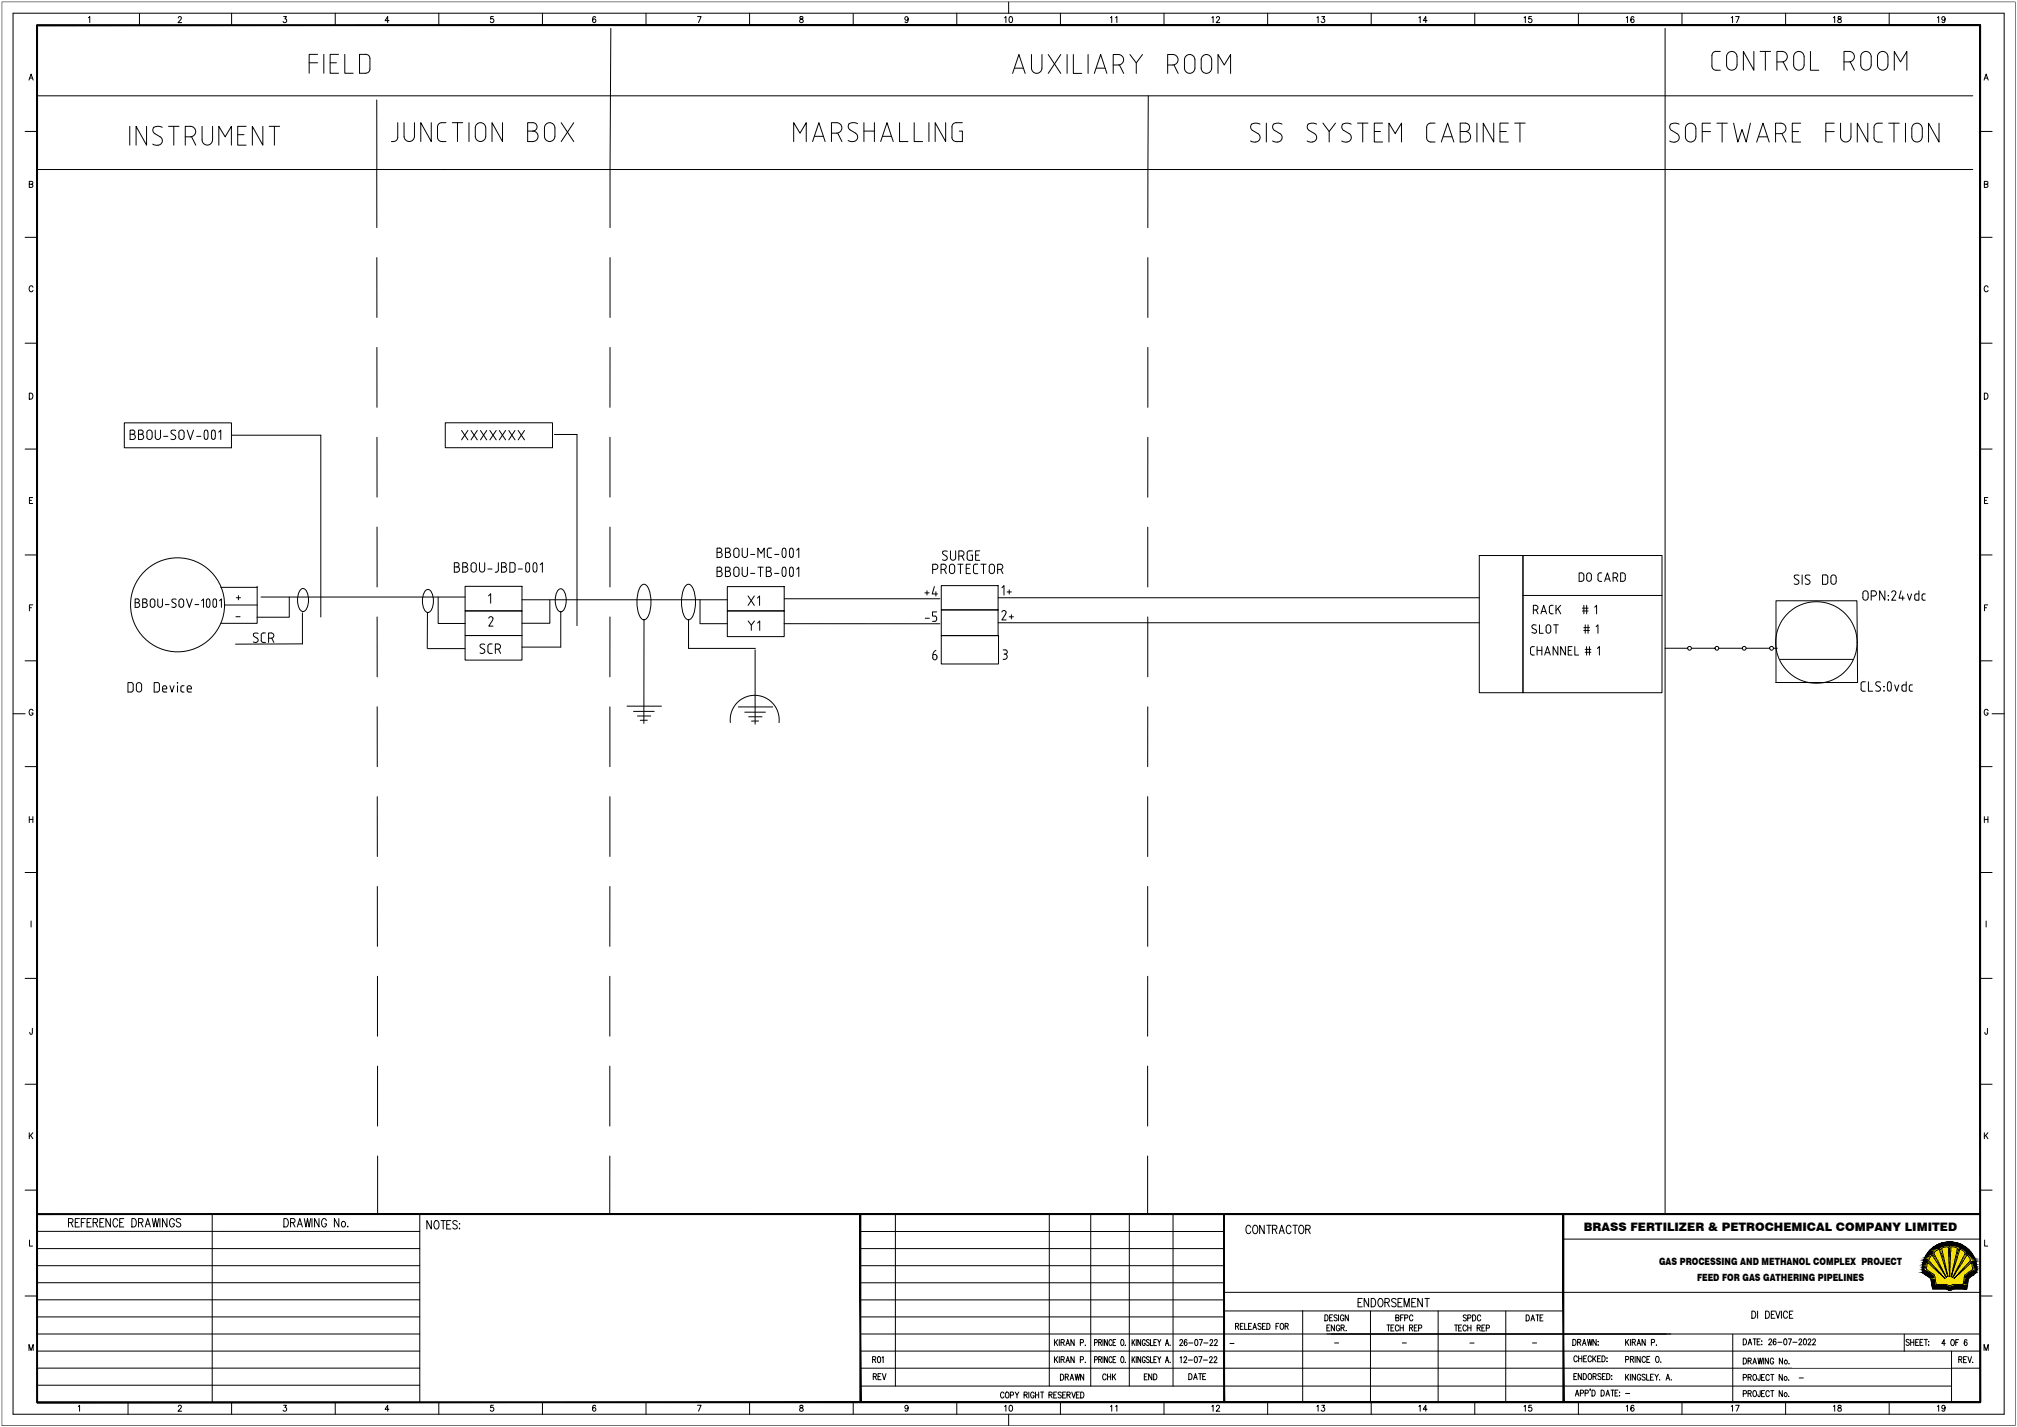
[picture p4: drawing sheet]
<svg xmlns="http://www.w3.org/2000/svg" width="1189mm" height="841mm" viewBox="0 0 1189 841" stroke-linecap="round" stroke-linejoin="round" font-family="sans-serif">
<defs><g id="words">
<text font-size="6.9" x="933" y="726">BRASS FERTILIZER &amp; PETROCHEMICAL COMPANY LIMITED</text>
<g font-size="5.9">
<text x="978" y="746">GAS PROCESSING AND METHANOL COMPLEX PROJECT</text>
<text x="1000" y="755">FEED FOR GAS GATHERING PIPELINES</text>
</g>
</g></defs>
<!-- layer: 0 -->
<g fill="none" stroke="#000" stroke-width=".59">
<path d="M360 17v117M981 17v699M182 37h5M187 32h-5v11M191 32v11M195 37h3M200 32h-5v11h5M203 32v11h5M218 34l-1-2h-5v11h4l2-1v-1v-6M608 32v8a3 3 0 0 0 3 3 3 3 0 0 0 3-3v-8M618 32l7 11M625 32l-7 11"/>
<path d="M629 32v11M633 32v11h5M641 32v11M656 38h3M659 38a3 3 0 0 0 3-3 3 3 0 0 0-3-3h-3v11M660 38l2 5M666 32l4 5v6M673 32l-3 5M688 38h3M691 38a3 3 0 0 0 3-3 3 3 0 0 0-3-3h-3v11M692 38l2 5M704 35a3 3 0 0 0-3-3 3 3 0 0 0-3 3v5a3 3 0 0 0 3 3 3 3 0 0 0 3-3"/>
<path d="M704 35v5M709 33a3 3 0 0 1 3-1 3 3 0 0 1 2 3v5a3 3 0 0 1-3 3 3 3 0 0 1-3-3v-6zM1012 30l-2 1-1 1v7l1 2h4M1012 30h2M1018 38v-5a3 3 0 0 1 3-3 3 3 0 0 1 3 3v5M1018 38a3 3 0 0 0 3 3 3 3 0 0 0 3-3M1034 30v11l-6-11v11M1037 30h7M1041 30v11M1047 36h3a3 3 0 0 0 3-3 3 3 0 0 0-3-3h-3v11M1051 36l3 5M1057 38v-5a3 3 0 0 1 3-3 3 3 0 0 1 3 3v5"/>
<path d="M1057 38a3 3 0 0 0 3 3 3 3 0 0 0 3-3M1067 30v11h5M1087 36h3a3 3 0 0 0 3-3 3 3 0 0 0-3-3h-3v11M1091 36l2 5M1097 38a3 3 0 0 0 3 3 3 3 0 0 0 3-3M1103 33a3 3 0 0 0-3-3 3 3 0 0 0-3 3v5M1103 33v5M1107 38a3 3 0 0 0 3 3 3 3 0 0 0 3-3M1107 38v-5a3 3 0 0 1 3-3 3 3 0 0 1 3 3v5M22 56h1141M222 59v75M597 43l4-11 3 11"/>
<path d="M598 40h5M645 43l4-11 3 11M646 40h5M677 56v78M718 43v-11l4 6 3-6v11M1117 41v-11l3 6 4-6v11M76 74v12M86 74v12l-6-12v12M96 75a3 3 0 0 0-4-1 3 3 0 0 0-2 3l1 2 3 2a3 3 0 0 1 1 4 3 3 0 0 1-4 0h-1M99 74h7M102 74v12M119 74v8a3 3 0 0 0 3 4 3 3 0 0 0 3-4v-8"/>
<path d="M140 79h4M145 74h-5v12h5M155 74v12l-6-12v12M159 74h6M162 74v12M234 72v9a2.8 2.8 0 0 1-3 2M238 72v8a3 3 0 0 0 3 3 3 3 0 0 0 3-3v-8M254 72v11l-6-11v11M263 72h-3l-2 2v7l1 2h4M267 72h6M270 72v11M276 72v11"/>
<path d="M286 75a3 3 0 0 0-3-3 3 3 0 0 0-3 3v5a3 3 0 0 0 3 3 3 3 0 0 0 3-3M286 75v5M296 72v11l-6-11v11M311 72h3a2.5 2.5 0 0 1 3 3 2.5 2.5 0 0 1-3 2 3 3 0 0 1 3 3 3 3 0 0 1-3 3h-3zM311 77h3M322 73a3 3 0 0 1 3 0 3 3 0 0 1 2 2v5a3 3 0 0 1-3 3 3 3 0 0 1-3-3v-5zM331 72l7 11M338 72l-7 11M490 78h3a3 3 0 0 0 3-3 3 3 0 0 0-3-3h-3v11M494 78l2 5M505 73a3 3 0 0 0-3-1 3 3 0 0 0-2 3l4 3a3 3 0 0 1 0 5 3 3 0 0 1-4 0M509 72v11"/>
<path d="M509 77h6M515 72v11M530 72v11h5M539 72v11h5M548 72v11M557 72v11l-6-11v11M561 75v6M565 77h2v6h-5l-1-2M567 72l-5 1-1 2M743 73a3 3 0 0 0-4-1 3 3 0 0 0-2 4l1 1 3 2a2.6 2.6 0 0 1 2 3 2.6 2.6 0 0 1-3 2M746 73v11M756 73a3 3 0 0 0-4-1 3 3 0 0 0-2 4l1 1 3 2a2.6 2.6 0 0 1 2 3 2.6 2.6 0 0 1-3 2"/>
<path d="M776 73a3 3 0 0 0-4-1 3 3 0 0 0-1 4v1l4 2a2.6 2.6 0 0 1 1 3 2.6 2.6 0 0 1-2 2M780 73l3 5v6M787 73l-4 5M792 77l3 2a2.6 2.6 0 0 1 1 3 2.6 2.6 0 0 1-2 2M796 73a3 3 0 0 0-3-1 3 3 0 0 0-2 4l1 1M800 73h6M803 73v11M810 78h4M815 73h-5v11h5M846 73h-4l-1 2v7l2 2h3M861 73h3a2.5 2.5 0 0 1 2 2 2.5 2.5 0 0 1-2 3 3 3 0 0 1 3 3 3 3 0 0 1-3 3h-3zM861 78h3"/>
<path d="M871 73v11M880 73v11l-6-11v11M884 78h4M889 73h-5v11h5M893 73h6M896 73v11M990 73a3 3 0 0 0-4-1 3 3 0 0 0-2 4l1 1 3 2a2.6 2.6 0 0 1 2 3 2.6 2.6 0 0 1-3 2M995 73a3 3 0 0 1 3 0 3 3 0 0 1 2 3v5a3 3 0 0 1-4 3 3 3 0 0 1-3-3l1-6zM1003 78h5M1008 73h-5v11M1012 73h6M1015 73v11"/>
<path d="M1022 73l2 11 3-8 2 8 3-11M1047 79h3a3 3 0 0 0 3-3 3 3 0 0 0-3-3h-3v11M1050 79l3 5M1056 78h4M1061 73h-5v11h5M1076 78h5M1081 73h-5v11M1085 73v8a3 3 0 0 0 3 3 3 3 0 0 0 3-3v-8M1101 73v11l-6-11v11M1110 73h-4l-1 1v7l1 2 4 1M1113 73h6M1116 73v11"/>
<path d="M1123 73v11M1128 74a3 3 0 0 1 3-1 3 3 0 0 1 2 3v5a3 3 0 0 1-3 3 3 3 0 0 1-3-3v-5zM1143 73v11l-6-11v11M22 100h1141M109 81h3a3 3 0 0 0 3-3 3 3 0 0 0-3-4h-3v12M113 81l2 5M129 86v-12l4 7 3-7v12M468 83v-11l4 6 3-6v11M479 83l4-11 3 11M480 80h5M519 83l4-11 3 11M520 80h5"/>
<path d="M737 83l3 1M750 83l3 1M770 83l4 1M791 83l3 1M819 84v-11l3 6 4-6v11M850 84l3-11 4 11M851 81h5M984 83l3 1M1035 84l4-11 4 11M1037 81h5M222 152v35M360 152v35"/>
<path d="M677 152v35M222 205v35M360 205v35M677 205v35M73 249h63v15h-63zM77 253h1a1.2 1.2 0 0 1 1 2 1.2 1.2 0 0 1-1 1 1.5 1.5 0 0 1 2 1 1.5 1.5 0 0 1-2 2h-1zM77 256h1M82 253h1a1.2 1.2 0 0 1 1 2 1.2 1.2 0 0 1-1 1 1.5 1.5 0 0 1 2 1 1.5 1.5 0 0 1-2 2h-1zM82 256h1M87 257a1.5 1.5 0 0 0 1 2 1.5 1.5 0 0 0 2-2M87 258v-3a1.5 1.5 0 0 1 1-2 1.5 1.5 0 0 1 2 2v3M92 253v5"/>
<path d="M92 257a1.5 1.5 0 0 0 1 2 1.5 1.5 0 0 0 2-2M95 253v5M96 257h3M101 259h1M104 254a1.6 1.6 0 0 0-3-1 1.5 1.5 0 0 0 0 2l2 2a1.3 1.3 0 0 1 1 1 1.3 1.3 0 0 1-2 1M105 257a1.5 1.5 0 0 0 2 2 1.5 1.5 0 0 0 1-2M108 255a1.5 1.5 0 0 0-1-2 1.5 1.5 0 0 0-2 2v3M109 255v3M110 253l2 6 2-6M116 257h2M121 254a1.5 1.5 0 0 1 2 0 1.5 1.5 0 0 1 0 2 2 2 0 0 1-2 3l-1-2zM125 254a1.5 1.5 0 0 1 2 0 1.5 1.5 0 0 1 0 2 2 2 0 0 1-2 3v-2z"/>
<path d="M129 255l1-2v6M136 256h53v108M222 258v35M262 249h64v15h-64zM272 254l4 5M276 254l-4 5M278 254l3 5M281 254l-3 5M283 254l4 5M287 254l-4 5M289 254l3 5M292 254l-3 5"/>
<path d="M294 254l4 5M298 254l-4 5M300 254l4 5M304 254l-4 5M305 254l4 5M309 254l-4 5M327 256h13v113M360 258v35M677 258v35M222 311v35M360 311v35M677 311v35"/>
<path d="M268 332h1a1.2 1.2 0 0 1 2 1 1.2 1.2 0 0 1-2 1 1.5 1.5 0 0 1 2 2 1.5 1.5 0 0 1-2 1h-1zM268 334h1M273 332h1a1.2 1.2 0 0 1 1 1 1.2 1.2 0 0 1-1 1 1.5 1.5 0 0 1 2 2 1.5 1.5 0 0 1-2 1h-1zM273 334h1M278 332a1.5 1.5 0 0 1 2 0 1.5 1.5 0 0 1 1 1v3a1.5 1.5 0 0 1-2 1 1.5 1.5 0 0 1-1-1zM283 332v4a1.5 1.5 0 0 0 1 1 1.5 1.5 0 0 0 2-1v-4M288 335h2M292 337h1M294 332v4l-2 1M296 332h1a1.2 1.2 0 0 1 1 1 1.2 1.2 0 0 1-1 1 1.5 1.5 0 0 1 2 2 1.5 1.5 0 0 1-2 1h-1zM296 334h1M301 332h2h1v4l-1 1h-2z"/>
<path d="M305 335h3M310 332a1.5 1.5 0 0 1 2 0 1.5 1.5 0 0 1 0 2 2 2 0 0 1-1 3l-1-2zM315 332a1.5 1.5 0 0 1 2 0 1.5 1.5 0 0 1 0 2 2 2 0 0 1-2 3l-1-2zM318 333l2-1v5M423 334h1a1.2 1.2 0 0 1 1 2 1.2 1.2 0 0 1-1 1 1.5 1.5 0 0 1 2 1 1.5 1.5 0 0 1-2 2h-1zM423 337h1M423 323h1a1.2 1.2 0 0 1 1 1 1.2 1.2 0 0 1-1 2 1.5 1.5 0 0 1 2 1 1.5 1.5 0 0 1-2 2h-1zM423 326h1M428 337h1M428 326h1M429 334a1.2 1.2 0 0 1 1 1 1.2 1.2 0 0 1-1 2 1.5 1.5 0 0 1 2 1 1.5 1.5 0 0 1-2 2M429 323a1.2 1.2 0 0 1 1 1 1.2 1.2 0 0 1-1 2 1.5 1.5 0 0 1 2 1 1.5 1.5 0 0 1-2 2"/>
<path d="M429 334h-1v6h1M429 323h-1v6h1M433 335l1-1 1 1 1 3a1.5 1.5 0 0 1-2 2 1.5 1.5 0 0 1-1-2v-3zM433 323h1l1 1 1 3a1.5 1.5 0 0 1-2 2 1.5 1.5 0 0 1-1-2v-3zM437 334v4a1.5 1.5 0 0 0 2 2 1.5 1.5 0 0 0 2-2v-4M437 323v4a1.5 1.5 0 0 0 2 2 1.5 1.5 0 0 0 2-2v-4M442 338h3M442 327h3M447 334h3M447 329v-6l2 3 1-3v6M448 334v6M452 334h1a1.2 1.2 0 0 1 1 2 1.2 1.2 0 0 1-1 1 1.5 1.5 0 0 1 2 1 1.5 1.5 0 0 1-2 2h-1z"/>
<path d="M452 337h1M453 323l-1 1v3l1 2M454 329h1M454 323h1M457 338h2M457 327h2M461 335l1-1a1.5 1.5 0 0 1 1 1 1.5 1.5 0 0 1 0 2 2 2 0 0 1-1 3l-1-2zM461 323h1a1.5 1.5 0 0 1 1 1 1.5 1.5 0 0 1 0 2 2 2 0 0 1-1 3l-1-2zM466 335v-1a1.5 1.5 0 0 1 2 1 1.5 1.5 0 0 1 0 2 2 2 0 0 1-2 3l-1-2zM466 323a1.5 1.5 0 0 1 2 1 1.5 1.5 0 0 1 0 2 2 2 0 0 1-2 3l-1-2zM470 335l1-1v6M470 324l1-1v6"/>
<path d="M551 332a1.5 1.5 0 0 1 2 2 1.5 1.5 0 0 1-2 2h-1M551 333h-1v5M556 332a1.5 1.5 0 0 1 2 2 1.5 1.5 0 0 1-2 2h-1M556 333h-1v5M557 336l1 2M558 325a1.5 1.5 0 0 0-2-1 1.5 1.5 0 0 0 0 2l2 2a1.5 1.5 0 0 1 0 2 1.5 1.5 0 0 1-2 0M560 325v4a1.5 1.5 0 0 0 2 1 1.5 1.5 0 0 0 1-1v-4M563 334a1.5 1.5 0 0 0-2-2 1.5 1.5 0 0 0-1 2v3a1.5 1.5 0 0 0 1 1 1.5 1.5 0 0 0 2-1M563 334v3M565 333h3M565 328h2M566 333v5"/>
<path d="M567 325a1.5 1.5 0 0 1 1 1 1.5 1.5 0 0 1-1 2M567 325h-2v5M567 328l1 2M569 335h2M571 325l-1 1v3l1 1M571 325h2M572 333h-3v5h3M572 327h1v3h-2M575 332l-1 1v4l1 1h1M575 327h2M575 333h1M577 325h-2v5h2"/>
<path d="M578 333h3M580 333v5M584 333l1-1 1 1v4a1.5 1.5 0 0 1-1 1 1.5 1.5 0 0 1-2-1v-3zM590 332a1.5 1.5 0 0 1 1 2 1.5 1.5 0 0 1-1 2h-2M590 333h-2v5M590 336l1 2M872 327h26v81h-26zM898 327h82v81h-82zM931 338h2v1v3v1h-2zM936 338h2v3a1.4 1.4 0 0 1-1 2 1.4 1.4 0 0 1-2-2zM942 339v2M944 338h-2v1"/>
<path d="M955 338h2l1 1v3l-1 1h-2zM1060 339a1.5 1.5 0 0 0-2 0 1.5 1.5 0 0 0 0 2l2 1M1062 339v5M1067 339a1.5 1.5 0 0 0-2 0 1.5 1.5 0 0 0-1 2l2 1M1074 339h2l1 1v4h-1h-2zM1080 339h1h1v4a1.5 1.5 0 0 1-1 1 1.5 1.5 0 0 1-2-1v-3zM80 353h1a1.1 1.1 0 0 1 1 1 1.1 1.1 0 0 1-1 1 1.4 1.4 0 0 1 1 2 1.4 1.4 0 0 1-1 1h-1zM80 355h1M84 353h1a1.1 1.1 0 0 1 2 1 1.1 1.1 0 0 1-2 1 1.4 1.4 0 0 1 2 2 1.4 1.4 0 0 1-2 1h-1zM84 355h1M89 353l2 1v3a1.4 1.4 0 0 1-1 1 1.4 1.4 0 0 1-1-1zM93 353v4a1.4 1.4 0 0 0 1 1 1.4 1.4 0 0 0 2-1v-4"/>
<path d="M97 356h3M104 353a1.3 1.3 0 0 0-2 0 1.3 1.3 0 0 0 0 2l1 1a1.4 1.4 0 0 1 0 2 1.4 1.4 0 0 1-2 0M106 354a1.4 1.4 0 0 1 1-1 1.4 1.4 0 0 1 1 1v3a1.4 1.4 0 0 1-1 1 1.4 1.4 0 0 1-2-1zM110 353l2 5 1-5M115 356h2M119 354l1-1v5M122 353h1h1M122 354v1a2.1 2.1 0 0 0 1 3 3 3 0 0 0 1-4M126 354l-1 1a2 2 0 0 0 2 3l1-2-1-2M126 353h1M129 354l1-1v5M130 346h22"/>
<path d="M132 357h20M139 352h3M141 351v3M152 346v21h-22M154 352h120M171 352v12h-20M177 348a2.3 2.3 0 0 1 3-1 2.3 2.3 0 0 1 1 2 10 10 0 0 1-2 11 4 4 0 0 1-3-4 11 11 0 0 1 1-8zM251 348a2.3 2.3 0 0 1 2 0 2.3 2.3 0 0 1 2 2 10 10 0 0 1-2 11 4 4 0 0 1-4-4 11 11 0 0 1 2-9zM258 352v15h16M274 346h34v14h-34zM288 351l1-1v6M308 353h121"/>
<path d="M324 354v13h-16M329 348a2.3 2.3 0 0 1 2-1 2.3 2.3 0 0 1 2 2 10 10 0 0 1-2 11 4 4 0 0 1-4-4 11 11 0 0 1 2-8zM378 345a2.5 2.5 0 0 1 3 0 2.5 2.5 0 0 1 1 2 20 20 0 0 1-1 18 3 3 0 0 1-5-3 21 21 0 0 1 2-17zM404 345a2.5 2.5 0 0 1 3 0 2.5 2.5 0 0 1 2 2 20 20 0 0 1-2 18 3 3 0 0 1-4-3 21 21 0 0 1 1-17zM413 353v15M429 346h33v14h-33zM441 351l4 6M445 351l-4 6M446 352l2-1v6M462 353h92M545 349h3M546 348v3"/>
<path d="M551 346l-2 4h4M552 349v2M555 345h33v14h-33zM555 359h33v16h-33zM588 352h284M591 346l1-1v6M594 349h2M595 348v2M898 351h82M904 360h1M905 359a1.4 1.4 0 0 0 2-1 1.4 1.4 0 0 0-2-1h-1v5M905 360l2 2"/>
<path d="M915 357h-2v4M917 357v5M918 359l2 3M920 357l-3 3M933 358h3M934 357v5M935 357v5M940 358l1-1v5M942 341v1l2 1M946 343l1-5 2 5M946 341h3M951 340h1a1.4 1.4 0 0 0 2-1 1.4 1.4 0 0 0-2-1h-1v5"/>
<path d="M952 340l2 3M1047 354h48v48h-48zM1060 342a1.5 1.5 0 0 1 0 2 1.5 1.5 0 0 1-2 0M1066 342a1.5 1.5 0 0 1 0 2 1.5 1.5 0 0 1-2 0M1101 350a1.5 1.5 0 0 0-1-2 1.5 1.5 0 0 0-2 2v2a1.5 1.5 0 0 0 2 2 1.5 1.5 0 0 0 1-2M1101 350v2M1103 351h2M1104 348a1.5 1.5 0 0 1 2 2 1.5 1.5 0 0 1-2 1M1105 348h-2v6M1111 348v6l-3-6v6M1115 349a1.3 1.3 0 0 1 2-1 1.3 1.3 0 0 1 0 2l-2 4h2M1121 348l-2 5h3"/>
<path d="M1121 351v3M1124 350l2 4 1-4M1131 348v6h-2v-1v-2l2-1M1135 350h-2v1v2l2 1M139 363h3M149 378l2 1M152 373a1.5 1.5 0 0 0-2 0 1.5 1.5 0 0 0 0 2l2 1a1.3 1.3 0 0 1 0 2 1.3 1.3 0 0 1-1 1M154 374v4l2 1M156 373h-1l-1 1M158 376h2a1.5 1.5 0 0 0 1-1 1.5 1.5 0 0 0-1-2h-2v6M160 376l1 3M178 379l-39 1"/>
<path d="M178 361v19M222 364v35M252 361v21M274 360h34v15h-34zM274 375h34v14h-34zM286 380a1.5 1.5 0 0 0-2-1 1.6 1.6 0 0 0-1 3l2 1a1.3 1.3 0 0 1 1 1 1.3 1.3 0 0 1-2 1M288 364a1.3 1.3 0 0 1 2 0 1.3 1.3 0 0 1 0 2l-2 3h3M290 380h-2v4v1h2M331 361v20h-23M360 364l-1 35M380 365v61M406 365v17h39"/>
<path d="M413 368h16M429 360h33v15h-33zM441 366l2 2v4M445 366l-2 2M447 367l1-1v6M462 368h92M545 364h3M552 361h-2v2h1a1.8 1.8 0 0 1 0 3h-1M555 375h34v16h-34zM588 367h284M591 361a1.3 1.3 0 0 1 1-1 1.3 1.3 0 0 1 1 2l-2 3h2M595 364h2"/>
<path d="M596 362v3M677 364v35M905 371a1.4 1.4 0 0 1 0 2 1.4 1.4 0 0 1-2 0M905 368a1.3 1.3 0 0 0-2 1 1.3 1.3 0 0 0 1 1l1 1M907 368v5h3M908 362l2-5 2 5M909 360h2M912 368l2 1v3a1.4 1.4 0 0 1-1 1 1.4 1.4 0 0 1-2-1zM913 360l1 1 1 1M916 368h2M917 368v5M933 360h3"/>
<path d="M934 372h3M934 370h3M934 368v5M936 368v5M941 369l1-1v5M252 382h22M283 385h2M292 383h1a1.5 1.5 0 0 0 2-2 1.5 1.5 0 0 0-2-1h-1v5M294 383l1 2M445 383v44M552 383a4 4 0 0 0-1 6 1.6 1.6 0 0 0 1-2 1.6 1.6 0 0 0-2-1M591 383h1a1.2 1.2 0 0 1 2 1 1.2 1.2 0 0 1-2 1"/>
<path d="M592 385a1.6 1.6 0 0 1 2 2 1.8 1.8 0 0 1-3 2M904 381l-2 1v3l1 1h1M906 381v5M906 383h3M909 381v5M910 386l2-5 2 5M911 385h2M918 381v5l-3-5v5M923 381v5l-3-5v5M924 383h2M927 381h-3v5h3M928 381v5h2"/>
<path d="M934 384h4M934 383h4M935 381v5M937 381v5M942 382l1-1v5M981 382h14a1.1 1.1 0 0 1 1-1 1.1 1.1 0 0 1 1 2 1.1 1.1 0 0 1-2-1M997 382h14a1.1 1.1 0 0 1 1-1 1.1 1.1 0 0 1 1 2 1.1 1.1 0 0 1-2-1M1013 382h14a1.1 1.1 0 0 1 2-1 1.1 1.1 0 0 1 0 2 1.1 1.1 0 0 1-2-1M1029 382h14a1.1 1.1 0 0 1 2-1 1.1 1.1 0 0 1 0 2 1.1 1.1 0 0 1-2-1M1045 382h3M1049 389h43M75 402h3v1v4v1h-3z"/>
<path d="M80 406a1.5 1.5 0 0 0 2 2 1.5 1.5 0 0 0 1-2M80 406v-2a1.5 1.5 0 0 1 2-2 1.5 1.5 0 0 1 1 2v2M91 402h2l1 1v4l-1 1h-2zM96 406h2a1.3 1.3 0 0 0-1-2 1.3 1.3 0 0 0-1 1v3h2M100 404l1 4 2-4M105 404v4M108 404l-1 1v2v1h1M110 406h3a1.3 1.3 0 0 0-1-2 1.3 1.3 0 0 0-2 1l1 3h2M222 417v35M359 417v35M370 416h20M373 419h13"/>
<path d="M435 417h20M439 420h12M677 417l-1 35M1099 402h-2v4l1 1h1M1101 402v5h3M1108 405a1.5 1.5 0 0 1 0 2 1.5 1.5 0 0 1-2 0M1108 402a1.5 1.5 0 0 0-2 0 1.5 1.5 0 0 0 0 2l2 1M1113 402a1.5 1.5 0 0 1 2 0 1.5 1.5 0 0 1 0 2 2 2 0 0 1-2 3l-1-2zM1117 404l1 3 1-3M1124 402v5h-2l-1-1v-2h3M1126 404l-1 1v2h1M1126 407h1"/>
<path d="M1126 404h1M376 422h8M382 424l-5 1M430 426a14 14 0 0 1 15-16 14 14 0 0 1 14 16M441 422h8M447 425h-4M222 470v35M359 470v35M676 470v35M222 522v36M359 522v36M676 522v36"/>
<path d="M222 575v36M359 575v36M676 575v36M223 628v36M359 628v36M676 628v36M223 681v35M359 681v35M676 681v35"/>
<circle cx="105" cy="356" r="28"/>
<circle cx="1113" cy="354" r=".1"/>
<circle cx="1113" cy="351" r=".1"/>
<circle cx="1071" cy="379" r="24"/>
<circle cx="105" cy="402" r=".1"/>
<circle cx="1110" cy="405" r=".1"/>
<circle cx="1110" cy="407" r=".1"/>
</g>
<!-- layer: Border Text -->
<g fill="none" stroke="#000" stroke-width=".59">
<path d="M52 10h1v3M105 11l1-1h1l-2 3h2M167 10h2l-1 1a1.1 1.1 0 0 1 1 2 1.1 1.1 0 0 1-2 0M229 12h-2l2-2v3M291 10h-2v1a1.2 1.2 0 0 1 2 0 1.2 1.2 0 0 1 0 2 1.2 1.2 0 0 1-2 0M351 10a1.7 1.7 0 0 0-2 1 1.7 1.7 0 0 0 1 2 1 1 0 0 0 1-1 1 1 0 0 0-1-1 1 1 0 0 0-1 1M411 10h2l-1 3M472 10v1a1.3 1.3 0 0 1 1 1 1.3 1.3 0 0 1 0 1 1.2 1.2 0 0 1-2-1 1.2 1.2 0 0 1 2-1v-1zM535 11a1 1 0 0 1-1 1 1 1 0 0 1 0-2 1 1 0 0 1 1 0v3h-2M592 10h1v3M595 10a1.6 1.6 0 0 1 2 2 1.6 1.6 0 0 1-2 1v-1zM655 10v3"/>
<path d="M658 10v3M714 10h1v3M717 11l1-1h1l-2 3h2M776 10h1v3M779 10h2l-1 1a1.1 1.1 0 0 1 1 2 1.1 1.1 0 0 1-2 0M836 10h1v3M841 12h-2l1-2v3M898 10h1v3M903 10h-2v1a1.1 1.1 0 0 1 2 0 1.1 1.1 0 0 1 0 2 1.1 1.1 0 0 1-2 0M959 10v3M963 10a1.6 1.6 0 0 0-2 1 1.6 1.6 0 0 0 2 2 1 1 0 0 0 0-2 1.1 1.1 0 0 0-2 1M1020 10h1v3"/>
<path d="M1023 10h2l-1 3M1081 10v3M1084 10v1a1.4 1.4 0 0 1 1 1 1.4 1.4 0 0 1 0 1 1.2 1.2 0 0 1-2-1 1.2 1.2 0 0 1 2-1v-1zM1142 10h1v3M1146 11a1 1 0 0 1-1 1 1 1 0 0 1 0-2 1 1 0 0 1 1 0v3h-1M17 47l1-3 2 3M18 46h1M1169 47l2-3 1 3M1170 46h1M17 109l2-1v-1h-2v3h2v-1M1170 109l1-1 1-1h-2v3h2v-1h-1M19 169a1.2 1.2 0 0 0-1-1 1.2 1.2 0 0 0-1 2v1a1.2 1.2 0 0 0 1 1 1.2 1.2 0 0 0 1-1"/>
<path d="M1172 169a1.2 1.2 0 0 0-2-1 1.2 1.2 0 0 0 0 2v1a1.2 1.2 0 0 0 0 1 1.2 1.2 0 0 0 2-1M17 232a1.8 1.8 0 0 1 2 1 1.8 1.8 0 0 1-2 2zM1170 232a1.8 1.8 0 0 1 2 1 1.8 1.8 0 0 1-2 2zM17 295h2M19 293h-2v4h2M1170 295h1M1172 293h-2v4h2M17 358h2M19 356h-2v4M1170 358h1M1172 356h-2v4M19 419a1.2 1.2 0 0 0-1-1 1.2 1.2 0 0 0-1 1v1a1.2 1.2 0 0 0 1 2 1.2 1.2 0 0 0 1-2"/>
<path d="M1172 419a1.2 1.2 0 0 0-2-1 1.2 1.2 0 0 0 0 1v1a1.2 1.2 0 0 0 1 2 1.2 1.2 0 0 0 1-2h-1M17 481v4M17 483h2M19 481v4M1170 483h2M1170 481v4M1172 481v4M18 543v3M1171 543v3M19 606v3h-1v-1M1171 606v3h-1v-1M17 668v3"/>
<path d="M18 669l1 2M19 668l-2 2M1170 668v3M1170 669l2 2M1172 668l-2 2M47 718h-3v5h3M50 718h-2v5M54 718h-3v5h3M61 718h-2v5h2M65 718v5l-3-5v5M69 719a1.5 1.5 0 0 0-1-1 1.5 1.5 0 0 0-1 2v1a1.5 1.5 0 0 0 1 2 1.5 1.5 0 0 0 1-1M73 718h-2v5h2"/>
<path d="M78 718a2.5 2.5 0 0 1 2 3 2.5 2.5 0 0 1-2 2zM90 718l1 5 1-5 1 5 1-5M94 718v5M98 718v5l-2-5v5M103 719a1.5 1.5 0 0 0-2-1 1.5 1.5 0 0 0-1 2v1a1.5 1.5 0 0 0 1 2 1.5 1.5 0 0 0 2-2h-1M107 719l-1-1-2 1v1l2 1a1.4 1.4 0 0 1 0 2 1.4 1.4 0 0 1-2-1M167 718a2.5 2.5 0 0 1 3 3 2.5 2.5 0 0 1-3 2zM179 718l1 5 1-5 1 5 1-5M184 718v5M188 718v5l-3-5v5M192 719a1.5 1.5 0 0 0-1-1 1.5 1.5 0 0 0-1 2v1a1.5 1.5 0 0 0 1 2 1.5 1.5 0 0 0 1-2h-1M200 718v5l-3-5v5"/>
<path d="M254 719v5l-2-5v5M257 720v-1a2.6 2.6 0 0 1 2 3 2.6 2.6 0 0 1-2 2 3 3 0 0 1 0-4zM260 719h3M261 719v5M266 719h-3v5h3M17 731v3h2M40 721l3-1v-2h-3v5M42 721l1 2M44 721h2M48 721h1M51 721h2M55 721l2-1v-2h-2v5"/>
<path d="M56 721l2 2M59 721h1M71 721h1M82 721l2-1v-2h-2v5M83 721l1 2M86 723l1-5 2 5M86 721h2M171 721l3-1v-1l-3-1v5M173 721l1 2M175 723l2-5 1 5M176 721h2M205 723h.1"/>
<path d="M263 722h2M270 720l-1-1-2 1v1l3 2-1 1h-2M271 721h.1M271 724h.1M737 723a1.5 1.5 0 0 0-2-1 1.5 1.5 0 0 0-1 2v1a1.5 1.5 0 0 0 1 2 1.5 1.5 0 0 0 2-1M739 722a2.5 2.5 0 0 1 2 3 2.5 2.5 0 0 1-2 2 3 3 0 0 1 0-5zM745 722v5l-3-5v5M747 722h2M748 722v5M750 724h2v-2h-2v5M751 724l2 3M754 727l1-5 2 5"/>
<path d="M755 725h1M761 723a1.5 1.5 0 0 0-2-1 1.5 1.5 0 0 0-1 2v1a1.5 1.5 0 0 0 1 2 1.5 1.5 0 0 0 2-1M762 722h3M763 722v5M766 722h1a2.5 2.5 0 0 1 2 3 2.5 2.5 0 0 1-2 2 3 3 0 0 1-1-5zM770 724h2v-2h-2v5M771 724l1 3M1170 731v3h2M733 780h-2v4h2M734 780v4h1M738 780h-2v4h2M746 780h-2v4h2"/>
<path d="M747 780a1.8 1.8 0 0 1 2 2 1.8 1.8 0 0 1-2 2zM754 780h-2v4M781 775a1.8 1.8 0 0 1 2 2 1.8 1.8 0 0 1-2 1zM784 777h1M785 775h-1v3h1M788 775h-1h-1l1 1 1 1a1 1 0 0 1 0 1 1 1 0 0 1-1 0h-1M789 775v3M792 776a1 1 0 0 0-1-1 1 1 0 0 0-1 1v1a1.1 1.1 0 0 0 1 1 1.1 1.1 0 0 0 1-1h-1M795 775v3l-2-3v3M800 768h2M803 765h-3v5h3M807 765v5l-3-5v5"/>
<path d="M808 765a2.5 2.5 0 0 1 3 3 2.5 2.5 0 0 1-3 2zM813 766v-1a2.6 2.6 0 0 1 2 3 2.6 2.6 0 0 1-2 2 3 3 0 0 1 0-4zM816 768l3-1v-1l-3-1v5M818 768l1 2M823 777l1-1v-1h-1v3h1l1-1h-1M823 766l-1-1-2 1 1 1 2 1a1.4 1.4 0 0 1-1 2 1.4 1.4 0 0 1-2-1M824 768h2M826 777h1M826 765h-2v5h2M827 775h-1v3M828 770v-5l1 5 2-5v5M828 777h2v-2h-2v3"/>
<path d="M832 768h2M833 776a1.1 1.1 0 0 0-2-1 1 1 0 0 0 0 1v1a1 1 0 0 0 0 1 1 1 0 0 0 2 0M835 765h-3v5h3M838 765v5l-2-5v5M840 765h3M841 765v5M864 775h-2l1 1 1 1a1 1 0 0 1 0 1 1 1 0 0 1-2 0M865 777h2v-2h-2v4M868 775a1.8 1.8 0 0 1 2 2 1.8 1.8 0 0 1-2 2zM873 776a1 1 0 0 0-1-1 1 1 0 0 0-1 1v1a1 1 0 0 0 1 1 1 1 0 0 0 1 0M900 775a1.8 1.8 0 0 1 1 2 1.8 1.8 0 0 1-1 2zM902 779l1-4 2 4"/>
<path d="M903 777h1M905 775h2M906 775v4M908 777h1M909 775h-1v4h1M17 796v-4l1 4 2-4v4M728 782l2-1v-1h-2v4M729 782l1 2M731 782h1M736 782h1M738 784l2-4 1 4M739 782h1"/>
<path d="M743 780h-2l2 2v2l-2-1M744 782h1M752 782h1M755 780a1.7 1.7 0 0 1 2 2 1.7 1.7 0 0 1-2 1l-1-1zM757 782l2-1v-1h-2v4M758 782l1 2M782 783h1M784 781h-2v3h2M787 781v3l-2-3v3M790 782a1.1 1.1 0 0 0-2-1 1 1 0 0 0 0 1v1a1 1 0 0 0 1 1 1 1 0 0 0 1-1h-1M790 783l2-1v-1h-2v3M791 783l1 1"/>
<path d="M793 784h1M817 781h2M818 781v3M820 783h1M822 781h-2v3h2M824 782a1 1 0 0 0-1-1 1 1 0 0 0-1 1v1a1 1 0 0 0 1 1 1 1 0 0 0 1 0M825 783h2M825 781v3M827 781v3M831 783l1-1v-1h-1v3M832 783l1 1M834 783h1"/>
<path d="M835 781h-1v3h1M836 783h2v-2h-2v3M857 781h2M858 781v3M860 783h1M861 781h-1v3h1M864 782a1 1 0 0 0-1-1 1 1 0 0 0-1 1v1a1 1 0 0 0 1 1 1 1 0 0 0 1 0M865 783h2M865 781v3M867 781v3M871 783l1-1v-1h-1v3M872 783l1 1"/>
<path d="M873 783h2M875 781h-2v3h2M876 783h2v-2h-2v3M927 789a1.8 1.8 0 0 1 2 2 1.8 1.8 0 0 1-2 2zM930 800a1.1 1.1 0 0 0-2-1 1 1 0 0 0 0 1v1a1 1 0 0 0 0 2 1.1 1.1 0 0 0 2-1M930 791h1l1-1-2-1v4M930 799v4M931 791l1 2M932 799v4M933 793l1-4 1 4M933 792h1M935 799h-2v4h2"/>
<path d="M936 789v4l1-4 1 4v-4M938 800a1 1 0 0 0-1-1 1 1 0 0 0-1 1v1a1.1 1.1 0 0 0 1 2 1 1 0 0 0 1-1M939 799v4M941 799l-2 2M941 789v4l-2-4v4M942 791h.1M942 793h.1M943 799h-1v4h1M944 799a1.8 1.8 0 0 1 2 2 1.8 1.8 0 0 1-2 2zM1028 789a1.8 1.8 0 0 1 1 2 1.8 1.8 0 0 1-1 2zM1030 793l1-4 1 4M1031 791h1"/>
<path d="M1033 789h2M1034 789v4M1036 791h1M1037 789h-1v4h1M1038 790h.1M1038 792h.1M1125 790v-1l-2 1 2 2v1l-2-1M1126 789v4M1126 791h2M1128 789v4M1129 791h1M1131 789h-2v4h2"/>
<path d="M1132 791h1M1133 789h-1v4h1M1134 789h2M1135 789v4M1137 791h.1M1137 793h.1M1159 800h-2v3h2M1160 800l1 3 1-3M1169 796v-4l2 4 1-4v4M515 811h1v-1h-1v3M516 811l1 2M518 811h1"/>
<path d="M519 810h-1v3h1M520 810l1 3 1-3M625 810a1.8 1.8 0 0 1 2 2 1.8 1.8 0 0 1-2 1zM628 812l1-1v-1h-1v3M629 812l1 1M631 813l1-3 1 3M631 812h1M634 810v3l1-3 1 3v-3M639 810v3l-2-3v3M652 811a1 1 0 0 0-1-1 1 1 0 0 0-1 1v1a1 1 0 0 0 1 1 1 1 0 0 0 1-1M653 810v3M653 811h2"/>
<path d="M655 810v3M656 810v3M656 811l2 2M658 810l-2 2M674 811h2M676 810h-2v3h2M679 810v3l-2-3v3M680 810a1.8 1.8 0 0 1 2 1 1.8 1.8 0 0 1-2 2zM701 810a1.8 1.8 0 0 1 2 1 1.8 1.8 0 0 1-2 2zM704 813l1-3 1 3M704 812h1M706 810h2"/>
<path d="M707 810v3M709 811h1M711 810h-2v3h2M928 811h1M929 810h-1v3h1M930 801h2M932 810v3l-2-3v3M933 810a1.8 1.8 0 0 1 2 1 1.8 1.8 0 0 1-2 2zM933 801h2M937 810a1.7 1.7 0 0 1 1 1 1.7 1.7 0 0 1-1 2l-1-1zM937 819v1M938 819a1.8 1.8 0 0 1 2 2 1.8 1.8 0 0 1-2 2z"/>
<path d="M939 811h2v-1h-2v3M939 801l2 2M940 811l1 2M942 801h1M944 810h-1h-1l2 2-1 1h-1M944 819a1.8 1.8 0 0 1 2 2 1.8 1.8 0 0 1-2 2zM944 811h2M946 810h-2v3h2M947 810a1.8 1.8 0 0 1 2 1 1.8 1.8 0 0 1-2 2zM947 800h.1M947 802h.1M950 819h1"/>
<path d="M950 811h.1M950 813h.1M950 819v4M954 819h-2v4h2M1028 800a1.8 1.8 0 0 1 1 2 1.8 1.8 0 0 1-1 2zM1028 812h1v-2h-1v4M1030 802h2v-1l-2-1v4M1030 812h2v-2h-2v4M1031 802l1 2M1031 812l1 2M1033 804l1-4 1 4M1034 803h1"/>
<path d="M1034 810a1.7 1.7 0 0 1 1 2 1.7 1.7 0 0 1-1 1l-1-1zM1034 820a1.7 1.7 0 0 1 1 1 1.7 1.7 0 0 1-1 2l-1-1zM1036 800l1 4v-4l1 4 1-4M1037 810v3h-1v-1M1037 820v3h-1v-1M1038 812h1M1039 800v4M1040 810h-2v4h2M1040 820h-2v3h2M1042 800v4l-2-4v4M1043 811a1 1 0 0 0-1-1 1 1 0 0 0-1 1v1a1.1 1.1 0 0 0 1 2 1 1 0 0 0 1-1M1044 810h2"/>
<path d="M1044 820h2M1045 810v4M1045 820v3M1045 801a1 1 0 0 0-1-1 1.1 1.1 0 0 0-1 2v1a1 1 0 0 0 1 1 1 1 0 0 0 1-1M1051 810v4l-2-4v4M1051 820v3l-2-3v3M1051 800v4l-2-4v4M1054 813h.1M1054 804h1M1155 801h1v-1h-1v3M1155 801l1 2M1157 801h1"/>
<path d="M1163 803h.1M46 829l1-1v4M105 829l1-1 1 1-2 3h2M167 828h2l-1 2a1.1 1.1 0 0 1 1 1 1.1 1.1 0 0 1-2 0M229 831h-2l2-3v4M291 828h-2v2a1.2 1.2 0 0 1 2 0 1.2 1.2 0 0 1 0 1 1.2 1.2 0 0 1-2 0M351 829v-1a1.7 1.7 0 0 0-2 2 1.7 1.7 0 0 0 1 2 1 1 0 0 0 1-1 1 1 0 0 0-1-1 1 1 0 0 0-1 1M411 828h2l-1 4M472 828v1a1.4 1.4 0 0 1 1 1 1.4 1.4 0 0 1 0 2 1.1 1.1 0 0 1-2-1 1.1 1.1 0 0 1 2-1v-2zM535 829a1 1 0 0 1-1 1 1 1 0 0 1 0-1 1 1 0 0 1 1 0v3l-2-1M592 821a1.1 1.1 0 0 0-2-1 1 1 0 0 0 0 2v1a1 1 0 0 0 1 1 1 1 0 0 0 1-1M592 829l1-1v4"/>
<path d="M593 821v-1a1.7 1.7 0 0 1 2 2 1.7 1.7 0 0 1-2 2v-1zM595 828a1.6 1.6 0 0 1 2 2 1.6 1.6 0 0 1-2 2v-2zM596 822h1v-1l-1-1v4M598 820l1 2 2-2M599 822v2M604 822h1v-1l-1-1v4M605 822v2M606 820v4M610 821a1.1 1.1 0 0 0-2-1 1 1 0 0 0 0 2v1a1.1 1.1 0 0 0 1 1 1.1 1.1 0 0 0 1-1h-1M610 820v4M610 822h2M612 820v4"/>
<path d="M613 820h2M614 820v4M618 822h2v-1l-2-1v4M619 822l1 2M621 822h1M623 820h-2v4h2M626 821l-1-1-1 1v1l1 1v1l-1-1M626 822h1M628 820h-2v4h2M629 822h1l1-1-2-1v4M630 822l1 2M632 820l1 4 1-4"/>
<path d="M634 822h1M636 820h-2v4h2M637 820a1.8 1.8 0 0 1 2 2 1.8 1.8 0 0 1-2 2zM655 829v-1v4M658 829v-1v4M714 829l1-1v4M717 829l1-1 1 1-2 3h2M776 829l1-1v4M779 828h2l-1 2a1.1 1.1 0 0 1 1 1 1.1 1.1 0 0 1-2 0M836 829l1-1v4M841 831h-2l1-3v4M898 829l1-1v4"/>
<path d="M903 828h-2v2a1.1 1.1 0 0 1 2 0 1.1 1.1 0 0 1 0 1 1.1 1.1 0 0 1-2 0M929 823l1-4 1 4M929 822h1M931 821h2v-2h-2v4M934 821h2v-1l-2-1v4M947 823l1-4 1 4M947 822h1M952 821h1M955 820h.1M955 822h.1M959 829v-1v4M963 829v-1a1.6 1.6 0 0 0-2 2 1.6 1.6 0 0 0 2 2 1 1 0 0 0 0-2 1.1 1.1 0 0 0-2 1"/>
<path d="M1020 829l1-1v4M1023 828h2l-1 4M1028 821h1v-1h-1v3M1030 821h2v-1h-2v3M1031 821l1 2M1038 821h1M1043 820a1 1 0 0 0-1 0 1 1 0 0 0-1 1v1a1 1 0 0 0 1 1 1 1 0 0 0 1-1M1054 823h.1M1081 829v-1v4M1084 828v1a1.4 1.4 0 0 1 1 1 1.4 1.4 0 0 1 0 2 1.2 1.2 0 0 1-2-1 1.2 1.2 0 0 1 2-1v-2zM1142 829l1-1v4M1146 829a1 1 0 0 1-1 1 1 1 0 0 1 0-1 1 1 0 0 1 1 0v3l-1-1"/>
<circle cx="202" cy="721" r="1.5"/>
<circle cx="1052" cy="812" r="1.1"/>
<circle cx="1053" cy="803" r="1.1"/>
<circle cx="1052" cy="822" r="1.1"/>
</g>
<!-- layer: BORDER -->
<g fill="none" stroke="#000" stroke-width=".59">
<path d="M1 1h1187v839h-1187zM8 8h1173v826h-1173zM82 8v7M137 8v7M198 8v7M259 8v7M320 8v7M381 8v7M442 8v7M503 8v7M564 8v7M595 1v7"/>
<path d="M625 8v7M686 8v7M747 8v7M808 8v7M869 8v7M930 8v7M991 8v7M1052 8v7M1114 8v7M15 77h7M1167 77h7M15 140h7"/>
<path d="M1167 140h7M15 202h7M1167 202h7M15 265h7M1167 265h7M15 327h7M1167 327h7M15 389h7M1167 389h7M8 421h7M1174 421h7M15 452h7"/>
<path d="M1167 452h7M15 514h7M1167 514h7M15 577h7M1167 577h7M15 639h7M1167 639h7M15 701h7M125 716v110M247 716v110M528 716v101M618 716v101"/>
<path d="M643 716v101M666 716v101M691 716v101M1167 701h7M22 726h225M22 736h225M507 726h214M507 736h215M921 730h246M22 756h225M22 746h225M507 756h215"/>
<path d="M507 746h214M15 764h7M22 776h225M22 766h225M507 776h215M507 766h214M721 762h446M722 773h199M768 772v54M808 773v53M848 773v53M888 773v53"/>
<path d="M1167 764h7M22 786h225M22 796h225M507 796h660M507 786h660M782 786h203M1021 786v40M1122 786v10M1150 796v30M22 806h225M22 816h225M507 817h643"/>
<path d="M507 806h660M75 826v8M137 826v8M198 826v8M259 826v8M320 826v8M381 826v8M442 826v8M503 826v8M564 826v8M595 834v6M625 826v8"/>
<path d="M686 826v8M747 826v8M808 826v8M869 826v8M930 826v8M991 826v8M1052 826v8M1114 826v8"/>
</g>
<g fill="#000" stroke="#000" stroke-width=".59">
<path d="M22 15h1145zM22 15h1145z"/>
<path d="M1167 15v811v-811zM1167 15v811z"/>
<path d="M22 715v1l1145-1zM22 716l1145-1v1z"/>
<path d="M22 15v811zM22 15v811z"/>
<path d="M22 826v1l1145-1zM22 827l1145-1v1z"/>
<path d="M507 716v110zM507 716v110z"/>
<path d="M721 716v110h1zM721 716h1v110z"/>
<path d="M921 716v110h1zM921 716h1v110z"/>
</g>
<!-- layer: LOGOS -->
<g fill="#000" stroke="#000" stroke-width=".59">
<path d="M1148 732h3zM1158 740l-7 13zM1158 740h1l-8 13zM1159 745l-7 8zM1159 745h2l-9 8zM1148 760h2z"/>
<path d="M1135 740h3h1zM1135 740h3h-3z"/>
<path d="M1136 739h4zM1136 739h4h-4z"/>
<path d="M1137 738l3 1v-1zM1137 738l3 1h-4z"/>
<path d="M1136 739l4 1zM1136 739l4 1z"/>
<path d="M1137 738h3zM1137 738h3z"/>
<path d="M1139 740h2h-1zM1139 740h2h-2z"/>
<path d="M1137 737l3 1 1-1zM1137 737l3 1h-3z"/>
<path d="M1137 737h4h1zM1137 737h4h-4z"/>
<path d="M1138 737h4zM1138 737h4z"/>
<path d="M1138 737h4zM1138 737h4z"/>
<path d="M1138 737h5zM1138 737h4z"/>
<path d="M1138 736h5zM1138 736l5 1z"/>
<path d="M1139 736h6h-1zM1138 736h1h6z"/>
<path d="M1143 736l2 1zM1143 736l2 1z"/>
<path d="M1139 735l5 1 1-1zM1139 736v-1l5 1zM1139 736h5zM1139 736h5z"/>
<path d="M1140 735h6zM1139 735h6z"/>
<path d="M1140 735h7zM1140 735h6z"/>
<path d="M1140 735h7zM1140 735h7z"/>
<path d="M1148 735l1 17 1-17zM1148 735l1 17z"/>
<path d="M1147 735h3zM1147 735h3z"/>
<path d="M1148 732h3zM1147 732h4z"/>
<path d="M1140 735h11zM1140 735h10z"/>
<path d="M1147 732h5zM1146 732h6z"/>
<path d="M1146 732h6zM1146 732h6z"/>
<path d="M1146 732l8 1zM1145 733h9z"/>
<path d="M1145 733h9zM1144 733h10z"/>
<path d="M1144 733h11h-1zM1143 733h1h11z"/>
<path d="M1154 736h1zM1154 736l1 1z"/>
<path d="M1143 733h12zM1143 733h12z"/>
<path d="M1143 733l14 1-2-1zM1142 734l1-1 14 1z"/>
<path d="M1142 734h15zM1141 734h16z"/>
<path d="M1141 734l17 1-1-1zM1140 735l1-1 17 1z"/>
<path d="M1140 735h18zM1140 735h18z"/>
<path d="M1140 735h18zM1140 735h18z"/>
<path d="M1151 735h7zM1151 735h7z"/>
<path d="M1152 735h7zM1152 735h7z"/>
<path d="M1152 735h7zM1152 735h7z"/>
<path d="M1153 735l6 1zM1153 735l6 1z"/>
<path d="M1154 736h5zM1154 736h5z"/>
<path d="M1158 740h1zM1158 740h1h-1z"/>
<path d="M1154 736h6h-1zM1154 736h6h-6z"/>
<path d="M1155 736l5 1zM1155 736l5 1z"/>
<path d="M1156 737h5zM1156 737h5z"/>
<path d="M1156 737h5zM1156 737h5z"/>
<path d="M1156 737h5zM1156 737h5z"/>
<path d="M1157 737l4 1zM1157 737l4 1z"/>
<path d="M1158 738h4zM1158 738h4z"/>
<path d="M1158 738h4zM1158 738h4z"/>
<path d="M1158 738l4 1v-1zM1158 738l4 1h-4z"/>
<path d="M1158 739h5h-1zM1158 739h5h-5z"/>
<path d="M1158 739l5 1zM1158 739l5 1h-5z"/>
<path d="M1159 740h4zM1159 740h4h-3z"/>
<path d="M1133 747l3 1v-1zM1133 747l3 1h-3z"/>
<path d="M1133 747h3zM1133 747h3z"/>
<path d="M1133 746l3 1v-1zM1133 746l3 1h-3z"/>
<path d="M1133 748h3zM1133 748h3z"/>
<path d="M1133 745l3 1v-1zM1133 745l3 1h-3z"/>
<path d="M1133 745h3zM1133 745h3z"/>
<path d="M1133 745h3zM1133 745h3z"/>
<path d="M1133 748l5 2-2-2zM1133 748l5 2h-5z"/>
<path d="M1134 744l2 1v-1zM1134 744l2 1h-3z"/>
<path d="M1134 743l4 1-1-1zM1134 743l4 1h-4z"/>
<path d="M1134 742l3 1v-1zM1134 742l3 1h-3z"/>
<path d="M1134 742h3zM1134 742h3z"/>
<path d="M1134 744h4zM1134 744h4h-4z"/>
<path d="M1135 741l2 1 1-1zM1135 741l2 1h-3z"/>
<path d="M1135 741h3zM1135 741h3h-3z"/>
<path d="M1136 744l3 1-1-1zM1136 744l3 1h-2z"/>
<path d="M1135 740l3 1v-1zM1135 740l3 1h-3z"/>
<path d="M1133 750l7 2-2-2zM1133 750l7 2h-5z"/>
<path d="M1135 740h3zM1135 740h3z"/>
<path d="M1137 745l9 8-7-8zM1137 745l9 8z"/>
<path d="M1135 752l6 1-1-1zM1135 752l6 1h-3z"/>
<path d="M1138 753l3 4v-4zM1138 753l3 4h-2z"/>
<path d="M1139 740l8 13zM1139 740h2l6 13z"/>
<path d="M1139 757h8zM1139 757h8z"/>
<path d="M1139 757h9zM1139 757h9z"/>
<path d="M1139 757l9 1zM1139 757l9 1z"/>
<path d="M1143 737l5 15zM1143 737h2l3 15z"/>
<path d="M1139 758h10zM1139 758h10z"/>
<path d="M1139 758h10zM1139 758h10z"/>
<path d="M1154 737l-4 15zM1154 737h1l-5 15z"/>
<path d="M1148 760h3zM1148 760h2z"/>
<path d="M1147 760h4zM1147 760h4z"/>
<path d="M1139 758l20 2 1-2zM1139 758l20 2h-20z"/>
<path d="M1150 758h10zM1150 758h10z"/>
<path d="M1150 758h10zM1149 758h11z"/>
<path d="M1151 757h9zM1150 758h10z"/>
<path d="M1157 757h3zM1151 757h9z"/>
<path d="M1151 757h9zM1151 757h9z"/>
<path d="M1158 753l2 4v-4zM1158 753l2 4h-3z"/>
<path d="M1160 744l1 1 1-1zM1160 744l1 1h-2z"/>
<path d="M1158 752l2 1 3-1zM1158 752l2 1h-2z"/>
<path d="M1160 740l3 1zM1160 740l3 1z"/>
<path d="M1160 741h3zM1160 741h3z"/>
<path d="M1161 741h3h-1zM1161 741h3h-3z"/>
<path d="M1161 741l3 1v-1zM1161 741l3 1h-3z"/>
<path d="M1161 742h3zM1161 742h3z"/>
<path d="M1161 742l3 1v-1zM1161 742l3 1h-3z"/>
<path d="M1161 743l4 1-1-1zM1161 743l4 1h-4z"/>
<path d="M1161 744h4zM1161 744h4h-5z"/>
<path d="M1162 744l3 1v-1zM1162 744l3 1h-3z"/>
<path d="M1162 745h3zM1162 745h3z"/>
<path d="M1162 745l3 1v-1zM1162 745l3 1h-2z"/>
<path d="M1163 746l2 1v-1zM1163 746l2 1h-2z"/>
<path d="M1160 750l3 2 2-2zM1158 752l2-2 3 2z"/>
<path d="M1163 747h2zM1163 747h2h-2z"/>
<path d="M1163 747l2 1v-1zM1163 747l2 1h-2zM1163 748h2zM1163 748h2z"/>
<path d="M1163 748l2 2v-2zM1160 750l3-2 2 2z"/>
<path d="M1148 760h2zM1149 760h1z"/>
</g>
<path d="M1138 737a16 16 0 0 1 18-3 16 16 0 0 1 9 16l-5 3-1 7h-8h-2h-2h-8l-1-7-5-3a16 16 0 0 1 5-13zM1137 743l9 10-10-9v4M1161 743v-2l-2-1-8 13 7-14-1-2-2-1-5 17 4-17-2-1h-2l-1 17-1-17-4 1 4 17-5-17-2 1-1 2 7 14-8-13-2 3M1161 743l-9 10 10-9M1162 744l1 4-5 4-1 5h-6l-2 1-2-1h-6l-1-5-4-4" fill="none" stroke="#000" stroke-width=".59"/>
<!-- layer: shell yellow -->
<g fill="#f4e00b" stroke="#f4e00b" stroke-width=".59">
<path d="M1151 735h1z"/>
<path d="M1147 735h1z"/>
<path d="M1155 736l1 1z"/>
<path d="M1142 737h1z"/>
<path d="M1138 740h1z"/>
<path d="M1159 740h1h-1z"/>
<path d="M1136 744l1 1h-1z"/>
<path d="M1148 758h2z"/>
<path d="M1151 735h1zM1150 735h2z"/>
<path d="M1150 735h2zM1150 735h2z"/>
<path d="M1147 735h1zM1146 735h2z"/>
<path d="M1146 735h2zM1145 735h3z"/>
<path d="M1150 735h3zM1150 735h3z"/>
<path d="M1150 735l4 1zM1150 735l4 1h-4z"/>
<path d="M1145 735l3 1v-1zM1144 736l1-1 3 1z"/>
<path d="M1155 737h1zM1155 737h1z"/>
<path d="M1142 737h1zM1142 737h1z"/>
<path d="M1155 737h2zM1155 737h2z"/>
<path d="M1142 737h1zM1141 737h1h1z"/>
<path d="M1155 737l3 1zM1155 737l3 1h-3z"/>
<path d="M1141 737l3 1-1-1zM1141 737l3 1h-4z"/>
<path d="M1155 738h3zM1155 738h3h-3z"/>
<path d="M1155 738l3 1v-1zM1155 738l3 1h-4z"/>
<path d="M1140 738l4 1v-1zM1140 738l4 1h-4z"/>
<path d="M1138 740h1zM1138 740h1z"/>
<path d="M1159 740l2 1zM1159 740l2 1h-2z"/>
<path d="M1138 740l2 1-1-1zM1138 740l2 1h-2z"/>
<path d="M1159 741h2zM1159 741h2h-3z"/>
<path d="M1138 741l2 1v-1zM1138 741l2 1h-3z"/>
<path d="M1158 741l3 1v-1zM1158 741l3 1h-3z"/>
<path d="M1158 742l3 1v-1zM1158 742l3 1h-4z"/>
<path d="M1137 742l4 1-1-1zM1137 742l4 1h-4z"/>
<path d="M1161 745l1-1v1zM1161 745h1zM1161 745h1z"/>
<path d="M1136 745l3 1-2-1zM1136 745l3 1h-3z"/>
<path d="M1161 745l2 1-1-1zM1160 746l1-1 2 1z"/>
<path d="M1136 746l4 1-1-1zM1136 746l4 1h-4z"/>
<path d="M1160 746l3 1v-1zM1159 747l1-1 3 1z"/>
<path d="M1159 747l4 1v-1zM1157 748l2-1 4 1z"/>
<path d="M1136 747l5 1-1-1zM1136 747l5 1h-5z"/>
<path d="M1157 748l1 4 5-4zM1154 752l3-4 1 4z"/>
<path d="M1136 748l8 4-3-4zM1136 748l8 4h-4z"/>
<path d="M1150 736v16l4-16zM1150 736v16h-1z"/>
<path d="M1144 736l5 16-1-16zM1144 736l5 16h-1z"/>
<path d="M1140 739l8 13-4-13zM1140 739l8 13h-1z"/>
<path d="M1154 739l-3 14 7-14zM1154 739l-3 14h-1z"/>
<path d="M1148 752h2zM1148 752l2 1z"/>
<path d="M1147 752l1 1zM1147 752l1 1z"/>
<path d="M1137 743l10 10-6-10zM1137 743l10 10h-1z"/>
<path d="M1157 743l-5 10 9-10zM1157 743l-5 10h-1z"/>
<path d="M1147 753h4zM1147 753h4z"/>
<path d="M1146 753h1zM1146 753h1z"/>
<path d="M1154 752l4 1v-1zM1152 753l2-1 4 1z"/>
<path d="M1146 753h6zM1146 753h6h-6z"/>
<path d="M1140 752l6 1-2-1zM1140 752l6 1h-5z"/>
<path d="M1141 753l16 4 1-4zM1141 753l16 4h-16z"/>
<path d="M1141 757h16zM1141 757h10z"/>
<path d="M1147 757h4zM1147 757h4z"/>
<path d="M1148 757h3zM1148 757l2 1z"/>
<path d="M1148 758h2zM1149 758h1z"/>
</g>
<!-- layer: Border Attributes -->
<g fill="none" stroke="#000" stroke-width=".59">
<path d="M1033 773a2.1 2.1 0 0 1 2 2 2.1 2.1 0 0 1-2 2zM1036 773v4M1041 773a2.1 2.1 0 0 1 2 2 2.1 2.1 0 0 1-2 2zM1044 775h1M1046 773h-2v4h2M1047 773l1 4 1-4M1050 773v4M1054 774a1.2 1.2 0 0 0-2-1 1.2 1.2 0 0 0-1 1v1a1.2 1.2 0 0 0 1 2 1.2 1.2 0 0 0 2-1M1055 775h1M1057 773h-2v4h2M518 800a1.7 1.7 0 0 1 1 1 1.7 1.7 0 0 1-1 2l-1-1zM622 789v4"/>
<path d="M622 800v3M622 791l1 2M623 800l-1 2M623 789l-1 3M624 789v4M624 800v3M625 791h2v-1l-2-1v4M626 791l1 2M628 793l1-4 1 4M629 792h1M633 800v3l-2-3v3M633 789v4l-2-4v4"/>
<path d="M637 791h1v-1l-1-1v4M640 793h.1M645 791h2v-1l-2-1v4M648 791h1v-1l-1-1v4M648 791l1 2M650 789v4M650 800v3M653 800v3l-2-3v3M653 789v4l-2-4v4M655 790a.9 .9 0 0 0-1 0 .9 .9 0 0 0 0 1v1a.9 .9 0 0 0 0 1 .9 .9 0 0 0 1-1M656 791h1M658 800h-2v3h2"/>
<path d="M658 789h-2v4h2M661 800a1.7 1.7 0 0 1 2 1 1.7 1.7 0 0 1-2 2v-1zM661 790v-1a1.7 1.7 0 0 1 2 2 1.7 1.7 0 0 1-2 2v-1zM663 793h.1M667 789v4M667 800v3M668 791l1 2M669 800l-2 2M669 789l-2 3M670 789v4M670 800v3M672 800v3l-1-3v3"/>
<path d="M672 789v4l-1-4v4M675 790a.9 .9 0 0 0-1 0 .9 .9 0 0 0-1 1v1a1 1 0 0 0 1 1 1 1 0 0 0 1-1h-1M677 790a.8 .8 0 0 0-1 0 .8 .8 0 0 0 0 1h1a1 1 0 0 1 0 2 .9 .9 0 0 1-1 0M678 800v3h2M678 789v4h2M680 791h1M682 800h-2v3h2M682 789h-2v4h2M682 800l1 1 1-1M682 789l1 2 1-2M683 791v2M687 793l1-4 1 4"/>
<path d="M687 792h1M690 793h.1M695 790l1-1 1 1-2 3h2M700 790l-1-1a1.7 1.7 0 0 0-1 2 1.7 1.7 0 0 0 1 2 1.1 1.1 0 0 0 1-2 1 1 0 0 0-2 0v1M701 792h2M704 800a1.7 1.7 0 0 1 2 1 1.7 1.7 0 0 1-1 2l-1-1zM705 790a1.7 1.7 0 0 1 1 1 1.7 1.7 0 0 1-1 2l-1-1zM707 800h1l-1 3M707 789h2l-2 4M710 792h2M713 790l1-1 1 1-2 3h2M716 790a.8 .8 0 0 1 1 0 .8 .8 0 0 1 0 1l-1 2h2"/>
<path d="M725 792h2M787 792h2M827 792h2M866 792h3M903 792h3M958 789v4M959 791l1 2M960 789l-2 3M961 789v4M962 791h2v-1l-2-1v4M963 791l1 2M964 799v4"/>
<path d="M965 793l1-4 1 4M965 792h2M967 799v4l-2-4v4M970 789v4l-2-4v4M972 799h-1v4h1M973 791h2v-1l-2-1v4M976 793h.1M976 800l1-1a1.7 1.7 0 0 1 1 2 1.7 1.7 0 0 1-2 2v-1zM1043 790v-1l1 1-2 3h2M1047 790l-1-1a1.7 1.7 0 0 0-1 2 1.7 1.7 0 0 0 2 1 1 1 0 0 0 0-1 1 1 0 0 0-2 0M1048 791h2M1052 789a1.6 1.6 0 0 1 1 2 1.6 1.6 0 0 1-1 1l-1-1z"/>
<path d="M1054 789h2l-1 4M1057 791h2M1060 790l1-1a.9 .9 0 0 1 1 1 .9 .9 0 0 1 0 1l-2 2h2M1063 789a1.7 1.7 0 0 1 2 2 1.7 1.7 0 0 1-1 2l-1-1zM1066 790v-1a.9 .9 0 0 1 1 1 .9 .9 0 0 1 0 1l-1 2h2M1068 790l1-1a.9 .9 0 0 1 1 0 1 1 0 0 1 0 2l-2 2h2M1147 792h-2l1-2v3M1150 790h1a1.7 1.7 0 0 1 1 1 1.7 1.7 0 0 1-2 2v-1zM1153 791h1M1155 790h-2v3M1159 790a1.7 1.7 0 0 0-1 1 1.7 1.7 0 0 0 1 2 1 1 0 0 0 0-2 1 1 0 0 0-1 0v1M514 801h2v-1h-2v3"/>
<path d="M515 801l1 2M520 800h1v3M622 801l1 2M625 801h2v-1h-2v3M626 801l1 2M628 803l1-3 1 3M629 802h1M637 801h1v-1h-1v3M640 803h.1M645 801h2v-1h-2v3M648 801h1v-1h-1v3M648 801l1 2"/>
<path d="M655 800a.9 .9 0 0 0-1 0 .9 .9 0 0 0 0 1v1a.9 .9 0 0 0 0 1 .9 .9 0 0 0 1-1M656 801h1M663 803h.1M668 801l1 2M675 800a.9 .9 0 0 0-1 0 .9 .9 0 0 0-1 1v1a1 1 0 0 0 1 1 1 1 0 0 0 1-1h-1M677 800a.8 .8 0 0 0-1 0 .8 .8 0 0 0 0 1h1a1 1 0 0 1 0 2 .9 .9 0 0 1-1 0M680 801h1M683 801v2M687 803l1-3 1 3M687 802h1M690 803h.1M696 800v3"/>
<path d="M698 800a.8 .8 0 0 1 1 0 .8 .8 0 0 1 0 1l-1 2h2M700 802h3M709 802h3M713 800a.8 .8 0 0 1 1 0 .8 .8 0 0 1 0 1l-1 2h2M716 800h1l-2 3h2M958 801h2v-1l-2-1v4M958 810v3M959 811l1 2M960 810l-2 2M961 801h2v-1l-2-1v4M961 810v3M962 801l1 2"/>
<path d="M964 810v3l-2-3v3M967 811a1 1 0 0 0-1-1 1 1 0 0 0-1 1v1a1.1 1.1 0 0 0 1 1 1.1 1.1 0 0 0 1-1h-1M970 810h-1h-1l2 3h-1h-1M970 800a1 1 0 0 0-1-1 1.1 1.1 0 0 0-1 2v1a1 1 0 0 0 1 1 1 1 0 0 0 1-1M971 810v3h1M971 801h1M973 812h1M975 810h-2v3h2M975 810l1 2 2-2M976 812v1M978 813h.1M979 803h.1"/>
<path d="M982 813l1-3 1 3M982 812h2M985 813h.1M1060 812h3M958 821h3"/>
</g>
<use href="#words"/>
</svg>
